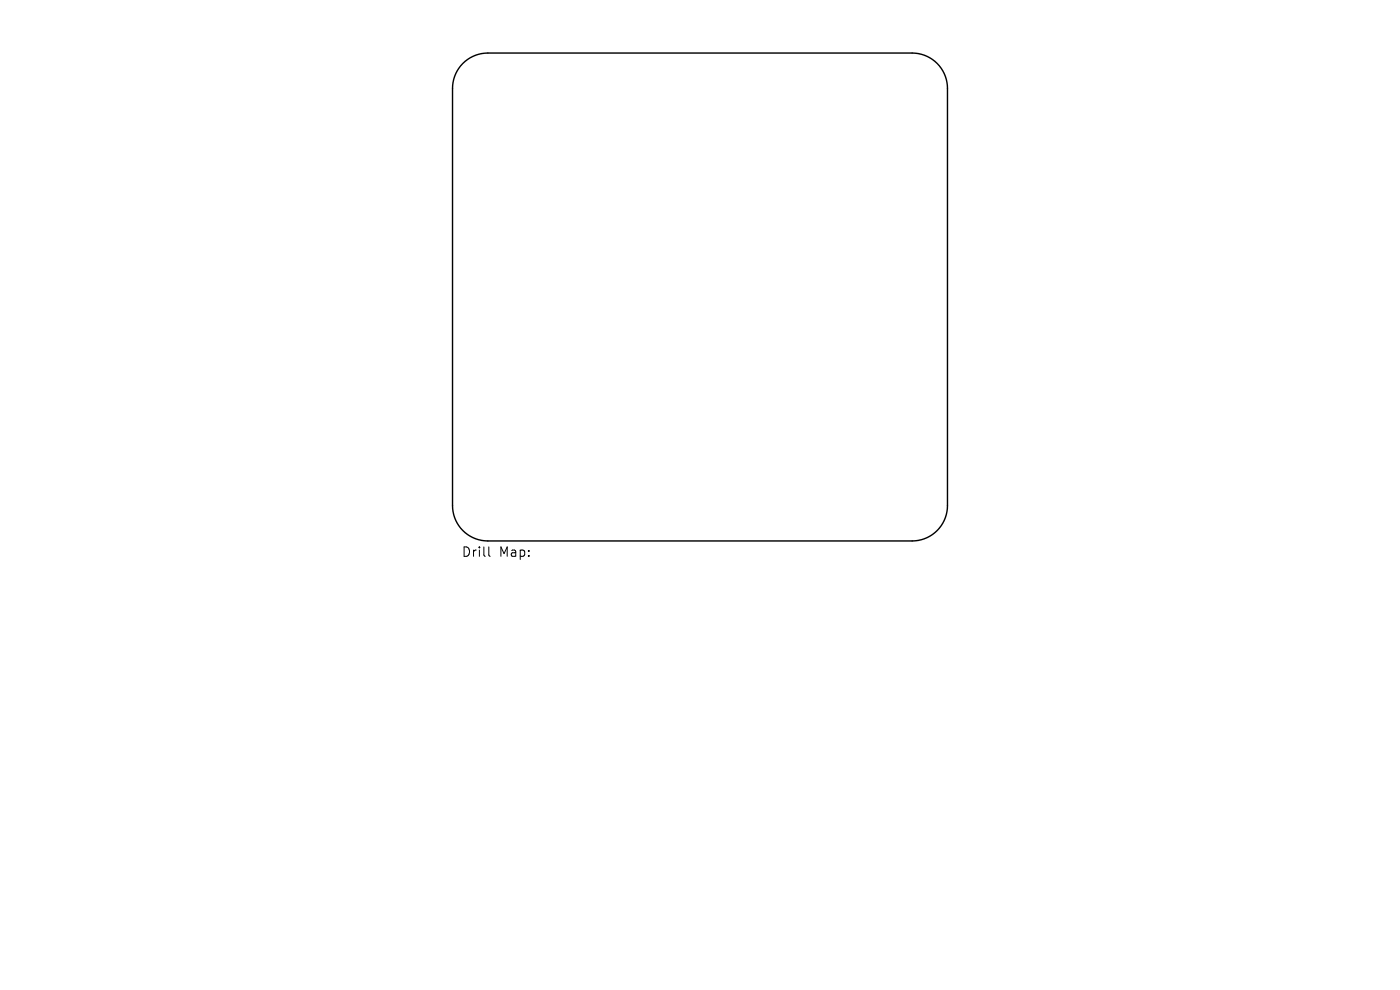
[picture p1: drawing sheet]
<svg xmlns="http://www.w3.org/2000/svg" width="297mm" height="210mm" viewBox="0 0 297 210" stroke-linecap="round" stroke-linejoin="round" font-family="sans-serif">
<defs><g id="words">
<g font-size="2.8">
<text x="97.9" y="118.4">Drill</text>
<text x="105.9" y="118.4">Map:</text>
</g>
</g></defs>
<path d="M98.2 13.4a7.5 7.5 0 0 1 5.3-2.1h90a7.5 7.5 0 0 1 7.5 7.5v88.5a7.5 7.5 0 0 1-7.5 7.5h-90a7.5 7.5 0 0 1-7.5-7.5v-88.5a7.5 7.5 0 0 1 2.2-5.4z" fill="none" stroke="#000" stroke-width=".3"/>
<path d="M103.7 116v1.7l.3 .3" fill="none" stroke="#000" stroke-width=".21"/>
<use href="#words"/>
</svg>
